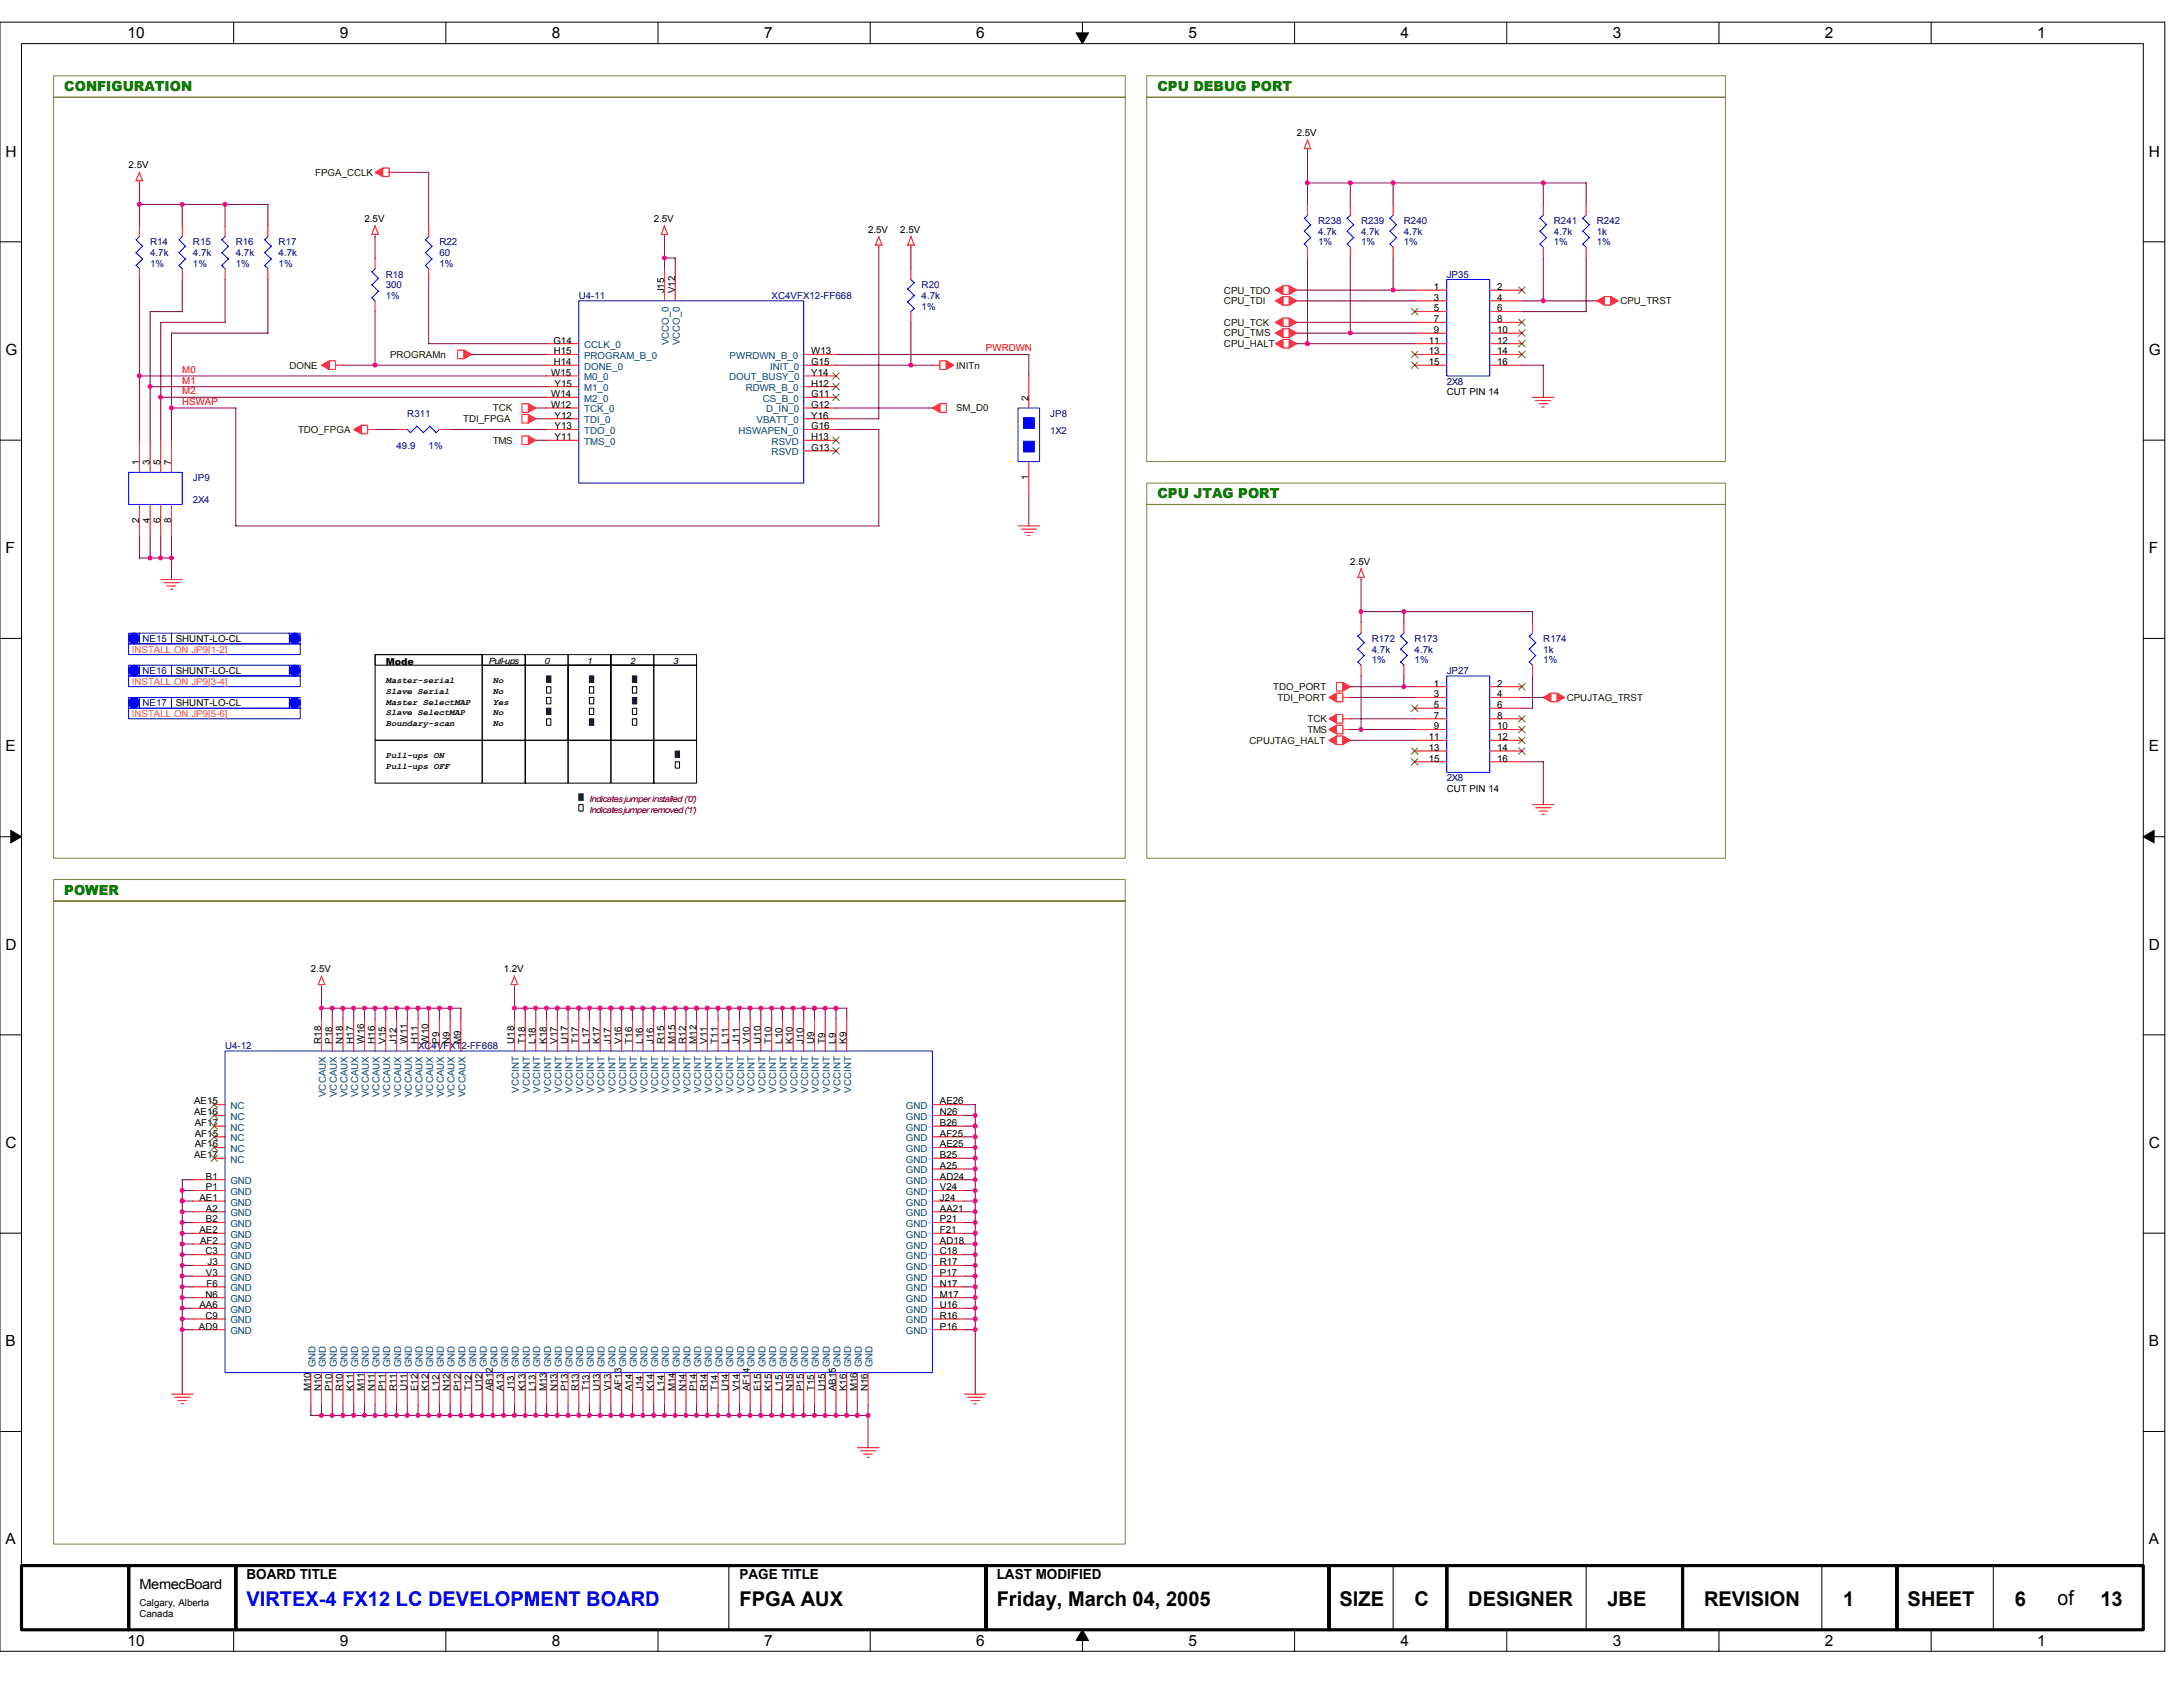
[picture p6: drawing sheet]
<svg xmlns="http://www.w3.org/2000/svg" width="279mm" height="216mm" viewBox="0 0 279 216" stroke-linecap="round" stroke-linejoin="round" font-family="sans-serif">
<defs><g id="words">
<text font-size="2.6" fill="#00f" x="31.6" y="205.5">VIRTEX-4 FX12 LC DEVELOPMENT BOARD</text>
<g font-size="2.6">
<text x="94.7" y="205.5">FPGA AUX</text>
<text x="127.6" y="205.5">Friday, March 04, 2005</text>
<text x="171.4" y="205.5">SIZE</text>
<text x="181.1" y="205.5">C</text>
<text x="187.9" y="205.5">DESIGNER</text>
<text x="205.7" y="205.5">JBE</text>
<text x="218.1" y="205.5">REVISION</text>
<text x="235.9" y="205.5">1</text>
<text x="244.2" y="205.5">SHEET</text>
<text x="257.9" y="205.5">6</text>
<text x="263.4" y="205.4">of</text>
<text x="268.8" y="205.5">13</text>
</g>
<g font-size="2">
<text x="16.3" y="4.9">10</text>
<text x="43.5" y="4.9">9</text>
<text x="70.6" y="4.9">8</text>
<text x="97.8" y="4.9">7</text>
<text x="124.9" y="4.9">6</text>
<text x="152.1" y="4.9">5</text>
<text x="179.3" y="4.9">4</text>
<text x="206.4" y="4.9">3</text>
<text x="233.6" y="4.9">2</text>
<text x="260.7" y="4.9">1</text>
<text x=".7" y="20">H</text>
<text x="275" y="20">H</text>
<text x=".7" y="45.4">G</text>
<text x="275" y="45.4">G</text>
<text x=".7" y="70.8">F</text>
<text x="275" y="70.8">F</text>
<text x=".7" y="96.2">E</text>
<text x="275" y="96.2">E</text>
<text x=".7" y="121.5">D</text>
<text x="275" y="121.5">D</text>
<text x=".7" y="146.9">C</text>
<text x="275" y="146.9">C</text>
<text x=".7" y="172.3">B</text>
<text x="275" y="172.3">B</text>
<text x=".7" y="197.7">A</text>
<text x="275" y="197.7">A</text>
<text x="16.3" y="210.6">10</text>
<text x="43.5" y="210.6">9</text>
<text x="70.6" y="210.6">8</text>
<text x="97.8" y="210.6">7</text>
<text x="124.9" y="210.6">6</text>
<text x="152.1" y="210.6">5</text>
<text x="179.3" y="210.6">4</text>
<text x="206.4" y="210.6">3</text>
<text x="233.6" y="210.6">2</text>
<text x="260.7" y="210.6">1</text>
</g>
<g font-size="1.8" fill="#008000">
<text x="8.2" y="11.6">CONFIGURATION</text>
<text x="148.1" y="11.6">CPU DEBUG PORT</text>
<text x="148.1" y="63.8">CPU JTAG PORT</text>
<text x="8.2" y="114.5">POWER</text>
</g>
<g font-size="1.8">
<text x="17.8" y="203.3">MemecBoard</text>
<text x="31.6" y="202">BOARD TITLE</text>
<text x="94.7" y="202">PAGE TITLE</text>
<text x="127.6" y="202">LAST MODIFIED</text>
</g>
<g font-size="1.2">
<text x="166" y="17.4">2.5V</text>
<text x="16.5" y="21.5">2.5V</text>
<text x="46.7" y="28.4">2.5V</text>
<text x="83.7" y="28.4">2.5V</text>
<text x="111.1" y="29.8">2.5V</text>
<text x="115.2" y="29.8">2.5V</text>
<text x="85" y="37.5" transform="rotate(-90 85 37.5)">J15</text>
<text x="86.4" y="37.5" transform="rotate(-90 86.4 37.5)">V12</text>
<text x="183.5" y="37.1">1</text>
<text x="183.5" y="38.5">3</text>
<text x="183.5" y="39.9">5</text>
<text x="183.5" y="41.2">7</text>
<text x="191.6" y="37.1">2</text>
<text x="191.6" y="38.5">4</text>
<text x="191.6" y="39.9">6</text>
<text x="191.6" y="41.2">8</text>
<text x="70.8" y="44">G14</text>
<text x="70.9" y="45.3">H15</text>
<text x="70.9" y="46.7">H14</text>
<text x="103.8" y="46.7">G15</text>
<text x="103.8" y="45.3">W13</text>
<text x="182.9" y="44">11</text>
<text x="182.9" y="45.3">13</text>
<text x="182.9" y="46.7">15</text>
<text x="183.5" y="42.6">9</text>
<text x="191.6" y="42.6">10</text>
<text x="191.6" y="44">12</text>
<text x="191.6" y="45.3">14</text>
<text x="191.6" y="46.7">16</text>
<text x="70.5" y="50.8">W14</text>
<text x="70.5" y="48.1">W15</text>
<text x="70.5" y="52.2">W12</text>
<text x="71" y="49.5">Y15</text>
<text x="71" y="53.6">Y12</text>
<text x="103.8" y="52.2">G12</text>
<text x="103.8" y="50.8">G11</text>
<text x="103.8" y="49.5">H12</text>
<text x="103.8" y="53.6">Y16</text>
<text x="103.8" y="48.1">Y14</text>
<text x="131.7" y="51.3" transform="rotate(-90 131.7 51.3)">2</text>
<text x="185.2" y="50.6">CUT PIN 14</text>
<text x="17.8" y="59.5" transform="rotate(-90 17.8 59.5)">1</text>
<text x="19.2" y="59.5" transform="rotate(-90 19.2 59.5)">3</text>
<text x="20.6" y="59.5" transform="rotate(-90 20.6 59.5)">5</text>
<text x="21.9" y="59.5" transform="rotate(-90 21.9 59.5)">7</text>
<text x="71" y="56.3">Y11</text>
<text x="71" y="54.9">Y13</text>
<text x="103.8" y="54.9">G16</text>
<text x="103.8" y="57.7">G13</text>
<text x="103.8" y="56.3">H13</text>
<text x="131.7" y="61.5" transform="rotate(-90 131.7 61.5)">1</text>
<text x="17.8" y="67" transform="rotate(-90 17.8 67)">2</text>
<text x="19.2" y="67" transform="rotate(-90 19.2 67)">4</text>
<text x="20.6" y="67" transform="rotate(-90 20.6 67)">6</text>
<text x="21.9" y="67" transform="rotate(-90 21.9 67)">8</text>
<text x="172.8" y="72.3">2.5V</text>
<text x="22.5" y="82.1">SHUNT-LO-CL</text>
<text x="22.5" y="86.3">SHUNT-LO-CL</text>
<text x="49.4" y="85.1">Mode</text>
<text x="183.5" y="87.9">1</text>
<text x="183.5" y="89.2">3</text>
<text x="191.6" y="87.9">2</text>
<text x="191.6" y="89.2">4</text>
<text x="22.5" y="90.4">SHUNT-LO-CL</text>
<text x="182.9" y="94.7">11</text>
<text x="183.5" y="90.6">5</text>
<text x="183.5" y="92">7</text>
<text x="183.5" y="93.3">9</text>
<text x="191.6" y="90.6">6</text>
<text x="191.6" y="92">8</text>
<text x="191.6" y="93.3">10</text>
<text x="191.6" y="94.7">12</text>
<text x="182.9" y="96.1">13</text>
<text x="182.9" y="97.5">15</text>
<text x="185.2" y="101.3">CUT PIN 14</text>
<text x="191.6" y="96.1">14</text>
<text x="191.6" y="97.5">16</text>
<text x="39.8" y="124.4">2.5V</text>
<text x="64.5" y="124.4">1.2V</text>
<text x="41.1" y="133.6" transform="rotate(-90 41.1 133.6)">R18</text>
<text x="42.5" y="133.6" transform="rotate(-90 42.5 133.6)">P18</text>
<text x="43.9" y="133.6" transform="rotate(-90 43.9 133.6)">N18</text>
<text x="45.3" y="133.6" transform="rotate(-90 45.3 133.6)">H17</text>
<text x="46.6" y="133.6" transform="rotate(-90 46.6 133.6)">W16</text>
<text x="48" y="133.6" transform="rotate(-90 48 133.6)">H16</text>
<text x="49.4" y="133.6" transform="rotate(-90 49.4 133.6)">V15</text>
<text x="50.7" y="133.6" transform="rotate(-90 50.7 133.6)">J12</text>
<text x="52.1" y="133.6" transform="rotate(-90 52.1 133.6)">W11</text>
<text x="53.5" y="133.6" transform="rotate(-90 53.5 133.6)">H11</text>
<text x="54.8" y="133.6" transform="rotate(-90 54.8 133.6)">W10</text>
<text x="56.2" y="133.6" transform="rotate(-90 56.2 133.6)">P9</text>
<text x="57.6" y="133.6" transform="rotate(-90 57.6 133.6)">N9</text>
<text x="59" y="133.6" transform="rotate(-90 59 133.6)">M9</text>
<text x="65.8" y="133.6" transform="rotate(-90 65.8 133.6)">U18</text>
<text x="67.2" y="133.6" transform="rotate(-90 67.2 133.6)">T18</text>
<text x="68.6" y="133.6" transform="rotate(-90 68.6 133.6)">L18</text>
<text x="69.9" y="133.6" transform="rotate(-90 69.9 133.6)">K18</text>
<text x="71.3" y="133.6" transform="rotate(-90 71.3 133.6)">V17</text>
<text x="72.7" y="133.6" transform="rotate(-90 72.7 133.6)">U17</text>
<text x="74.1" y="133.6" transform="rotate(-90 74.1 133.6)">T17</text>
<text x="75.4" y="133.6" transform="rotate(-90 75.4 133.6)">L17</text>
<text x="76.8" y="133.6" transform="rotate(-90 76.8 133.6)">K17</text>
<text x="78.2" y="133.6" transform="rotate(-90 78.2 133.6)">J17</text>
<text x="79.5" y="133.6" transform="rotate(-90 79.5 133.6)">V16</text>
<text x="80.9" y="133.6" transform="rotate(-90 80.9 133.6)">T16</text>
<text x="82.3" y="133.6" transform="rotate(-90 82.3 133.6)">L16</text>
<text x="83.7" y="133.6" transform="rotate(-90 83.7 133.6)">J16</text>
<text x="85" y="133.6" transform="rotate(-90 85 133.6)">R15</text>
<text x="86.4" y="133.6" transform="rotate(-90 86.4 133.6)">M15</text>
<text x="87.8" y="133.6" transform="rotate(-90 87.8 133.6)">R12</text>
<text x="89.1" y="133.6" transform="rotate(-90 89.1 133.6)">M12</text>
<text x="90.5" y="133.6" transform="rotate(-90 90.5 133.6)">V11</text>
<text x="91.9" y="133.6" transform="rotate(-90 91.9 133.6)">T11</text>
<text x="93.3" y="133.6" transform="rotate(-90 93.3 133.6)">L11</text>
<text x="94.6" y="133.6" transform="rotate(-90 94.6 133.6)">J11</text>
<text x="96" y="133.6" transform="rotate(-90 96 133.6)">V10</text>
<text x="97.4" y="133.6" transform="rotate(-90 97.4 133.6)">U10</text>
<text x="98.7" y="133.6" transform="rotate(-90 98.7 133.6)">T10</text>
<text x="100.1" y="133.6" transform="rotate(-90 100.1 133.6)">L10</text>
<text x="101.5" y="133.6" transform="rotate(-90 101.5 133.6)">K10</text>
<text x="102.8" y="133.6" transform="rotate(-90 102.8 133.6)">J10</text>
<text x="104.2" y="133.6" transform="rotate(-90 104.2 133.6)">U9</text>
<text x="105.6" y="133.6" transform="rotate(-90 105.6 133.6)">T9</text>
<text x="107" y="133.6" transform="rotate(-90 107 133.6)">L9</text>
<text x="108.4" y="133.6" transform="rotate(-90 108.4 133.6)">K9</text>
<text x="24.8" y="141.4">AE15</text>
<text x="24.8" y="142.7">AE16</text>
<text x="120.3" y="142.7">N26</text>
<text x="120.3" y="141.4">AE26</text>
<text x="24.8" y="148.2">AE17</text>
<text x="24.9" y="144.1">AF17</text>
<text x="24.9" y="145.5">AF15</text>
<text x="24.9" y="146.8">AF16</text>
<text x="120.3" y="149.6">A25</text>
<text x="120.3" y="148.2">B25</text>
<text x="120.3" y="146.8">AE25</text>
<text x="120.3" y="145.5">AF25</text>
<text x="120.3" y="144.1">B26</text>
<text x="25.5" y="153.7">AE1</text>
<text x="26.4" y="151">B1</text>
<text x="26.4" y="152.3">P1</text>
<text x="26.4" y="155.1">A2</text>
<text x="120.3" y="155.1">AA21</text>
<text x="120.3" y="153.7">J24</text>
<text x="120.3" y="152.3">V24</text>
<text x="120.3" y="151">AD24</text>
<text x="25.5" y="157.8">AE2</text>
<text x="25.6" y="159.2">AF2</text>
<text x="26.3" y="160.5">C3</text>
<text x="26.4" y="156.4">B2</text>
<text x="26.6" y="161.9">J3</text>
<text x="120.3" y="161.9">R17</text>
<text x="120.3" y="160.5">C18</text>
<text x="120.3" y="159.2">AD18</text>
<text x="120.3" y="157.8">F21</text>
<text x="120.3" y="156.4">P21</text>
<text x="25.5" y="167.4">AA6</text>
<text x="26.3" y="166.1">N6</text>
<text x="26.4" y="163.3">V3</text>
<text x="26.4" y="164.7">F6</text>
<text x="120.3" y="167.4">U16</text>
<text x="120.3" y="166.1">M17</text>
<text x="120.3" y="164.7">N17</text>
<text x="120.3" y="163.3">P17</text>
<text x="25.5" y="170.2">AD9</text>
<text x="26.3" y="168.8">C9</text>
<text x="120.3" y="170.2">P16</text>
<text x="120.3" y="168.8">R16</text>
<text x="39.8" y="178.1" transform="rotate(-90 39.8 178.1)">M10</text>
<text x="41.1" y="178.1" transform="rotate(-90 41.1 178.1)">N10</text>
<text x="42.5" y="178.1" transform="rotate(-90 42.5 178.1)">P10</text>
<text x="43.9" y="178.1" transform="rotate(-90 43.9 178.1)">R10</text>
<text x="45.3" y="178.1" transform="rotate(-90 45.3 178.1)">K11</text>
<text x="46.6" y="178.1" transform="rotate(-90 46.6 178.1)">M11</text>
<text x="48" y="178.1" transform="rotate(-90 48 178.1)">N11</text>
<text x="49.4" y="178.1" transform="rotate(-90 49.4 178.1)">P11</text>
<text x="50.7" y="178.1" transform="rotate(-90 50.7 178.1)">R11</text>
<text x="52.1" y="178.1" transform="rotate(-90 52.1 178.1)">U11</text>
<text x="53.5" y="178.1" transform="rotate(-90 53.5 178.1)">E12</text>
<text x="54.8" y="178.1" transform="rotate(-90 54.8 178.1)">K12</text>
<text x="56.2" y="178.1" transform="rotate(-90 56.2 178.1)">L12</text>
<text x="57.6" y="178.1" transform="rotate(-90 57.6 178.1)">N12</text>
<text x="59" y="178.1" transform="rotate(-90 59 178.1)">P12</text>
<text x="60.3" y="178.1" transform="rotate(-90 60.3 178.1)">T12</text>
<text x="61.7" y="178.1" transform="rotate(-90 61.7 178.1)">U12</text>
<text x="63.1" y="178.1" transform="rotate(-90 63.1 178.1)">AB12</text>
<text x="64.5" y="178.1" transform="rotate(-90 64.5 178.1)">A13</text>
<text x="65.8" y="178.1" transform="rotate(-90 65.8 178.1)">J13</text>
<text x="67.2" y="178.1" transform="rotate(-90 67.2 178.1)">K13</text>
<text x="68.6" y="178.1" transform="rotate(-90 68.6 178.1)">L13</text>
<text x="69.9" y="178.1" transform="rotate(-90 69.9 178.1)">M13</text>
<text x="71.3" y="178.1" transform="rotate(-90 71.3 178.1)">N13</text>
<text x="72.7" y="178.1" transform="rotate(-90 72.7 178.1)">P13</text>
<text x="74.1" y="178.1" transform="rotate(-90 74.1 178.1)">R13</text>
<text x="75.4" y="178.1" transform="rotate(-90 75.4 178.1)">T13</text>
<text x="76.8" y="178.1" transform="rotate(-90 76.8 178.1)">U13</text>
<text x="78.2" y="178.1" transform="rotate(-90 78.2 178.1)">V13</text>
<text x="79.5" y="178.1" transform="rotate(-90 79.5 178.1)">AF13</text>
<text x="80.9" y="178.1" transform="rotate(-90 80.9 178.1)">A14</text>
<text x="82.3" y="178.1" transform="rotate(-90 82.3 178.1)">J14</text>
<text x="83.7" y="178.1" transform="rotate(-90 83.7 178.1)">K14</text>
<text x="85" y="178.1" transform="rotate(-90 85 178.1)">L14</text>
<text x="86.4" y="178.1" transform="rotate(-90 86.4 178.1)">M14</text>
<text x="87.8" y="178.1" transform="rotate(-90 87.8 178.1)">N14</text>
<text x="89.1" y="178.1" transform="rotate(-90 89.1 178.1)">P14</text>
<text x="90.5" y="178.1" transform="rotate(-90 90.5 178.1)">R14</text>
<text x="91.9" y="178.1" transform="rotate(-90 91.9 178.1)">T14</text>
<text x="93.3" y="178.1" transform="rotate(-90 93.3 178.1)">U14</text>
<text x="94.6" y="178.1" transform="rotate(-90 94.6 178.1)">V14</text>
<text x="96" y="178.1" transform="rotate(-90 96 178.1)">AF14</text>
<text x="97.4" y="178.1" transform="rotate(-90 97.4 178.1)">E15</text>
<text x="98.7" y="178.1" transform="rotate(-90 98.7 178.1)">K15</text>
<text x="100.1" y="178.1" transform="rotate(-90 100.1 178.1)">L15</text>
<text x="101.5" y="178.1" transform="rotate(-90 101.5 178.1)">N15</text>
<text x="102.8" y="178.1" transform="rotate(-90 102.8 178.1)">P15</text>
<text x="104.2" y="178.1" transform="rotate(-90 104.2 178.1)">T15</text>
<text x="105.6" y="178.1" transform="rotate(-90 105.6 178.1)">U15</text>
<text x="107" y="178.1" transform="rotate(-90 107 178.1)">AB15</text>
<text x="108.4" y="178.1" transform="rotate(-90 108.4 178.1)">K16</text>
<text x="109.7" y="178.1" transform="rotate(-90 109.7 178.1)">M16</text>
<text x="111.1" y="178.1" transform="rotate(-90 111.1 178.1)">N16</text>
<text x="17.8" y="205.6">Calgary, Alberta</text>
<text x="17.8" y="207">Canada</text>
</g>
<g font-size="1.2" fill="#004000">
<text x="40.3" y="22.5">FPGA_CCLK</text>
<text x="156.7" y="37.6">CPU_TDO</text>
<text x="156.7" y="38.9">CPU_TDI</text>
<text x="156.7" y="41.7">CPU_TCK</text>
<text x="207.4" y="38.9">CPU_TRST</text>
<text x="37" y="47.2">DONE</text>
<text x="49.9" y="45.8">PROGRAMn</text>
<text x="122.4" y="47.2">INITn</text>
<text x="156.7" y="43.1">CPU_TMS</text>
<text x="156.7" y="44.4">CPU_HALT</text>
<text x="63.1" y="52.7">TCK</text>
<text x="122.4" y="52.7">SM_D0</text>
<text x="38.1" y="55.4">TDO_FPGA</text>
<text x="59.3" y="54">TDI_FPGA</text>
<text x="63.1" y="56.8">TMS</text>
<text x="163" y="88.3">TDO_PORT</text>
<text x="163.5" y="89.7">TDI_PORT</text>
<text x="200.5" y="89.7">CPUJTAG_TRST</text>
<text x="159.9" y="95.2">CPUJTAG_HALT</text>
<text x="167.3" y="92.4">TCK</text>
<text x="167.3" y="93.8">TMS</text>
</g>
<g font-size="1.2" fill="#000080">
<text x="168.7" y="28.7">R238</text>
<text x="174.2" y="28.7">R239</text>
<text x="179.7" y="28.7">R240</text>
<text x="198.9" y="28.7">R241</text>
<text x="204.4" y="28.7">R242</text>
<text x="19.2" y="31.4">R14</text>
<text x="19.2" y="32.8">4.7k</text>
<text x="19.2" y="34.1">1%</text>
<text x="24.7" y="31.4">R15</text>
<text x="24.7" y="32.8">4.7k</text>
<text x="24.7" y="34.1">1%</text>
<text x="30.2" y="31.4">R16</text>
<text x="30.2" y="32.8">4.7k</text>
<text x="30.2" y="34.1">1%</text>
<text x="35.7" y="31.4">R17</text>
<text x="35.7" y="32.8">4.7k</text>
<text x="35.7" y="34.1">1%</text>
<text x="49.4" y="35.5">R18</text>
<text x="56.2" y="31.4">R22</text>
<text x="56.2" y="32.8">60</text>
<text x="56.2" y="34.1">1%</text>
<text x="168.7" y="30">4.7k</text>
<text x="168.7" y="31.4">1%</text>
<text x="174.2" y="30">4.7k</text>
<text x="174.2" y="31.4">1%</text>
<text x="179.7" y="30">4.7k</text>
<text x="179.7" y="31.4">1%</text>
<text x="185.2" y="35.5">JP35</text>
<text x="198.9" y="30">4.7k</text>
<text x="198.9" y="31.4">1%</text>
<text x="204.4" y="30">1k</text>
<text x="204.4" y="31.4">1%</text>
<text x="49.4" y="36.9">300</text>
<text x="49.4" y="38.2">1%</text>
<text x="74.1" y="38.2">U4-11</text>
<text x="98.8" y="38.2">XC4VFX12-FF668</text>
<text x="118" y="36.9">R20</text>
<text x="118" y="38.2">4.7k</text>
<text x="118" y="39.6">1%</text>
<text x="52.1" y="53.3">R311</text>
<text x="134.4" y="53.3">JP8</text>
<text x="185.2" y="49.2">2X8</text>
<text x="50.8" y="57.5">49.9</text>
<text x="54.9" y="57.5">1%</text>
<text x="134.4" y="55.5">1X2</text>
<text x="24.7" y="61.6">JP9</text>
<text x="24.7" y="64.3">2X4</text>
<text x="18.2" y="82.1">NE15</text>
<text x="175.6" y="82.1">R172</text>
<text x="175.6" y="83.5">4.7k</text>
<text x="181.1" y="82.1">R173</text>
<text x="181.1" y="83.5">4.7k</text>
<text x="197.5" y="82.1">R174</text>
<text x="197.5" y="83.5">1k</text>
<text x="18.2" y="86.3">NE16</text>
<text x="175.6" y="84.9">1%</text>
<text x="181.1" y="84.9">1%</text>
<text x="185.2" y="86.3">JP27</text>
<text x="197.5" y="84.9">1%</text>
<text x="18.2" y="90.4">NE17</text>
<text x="185.2" y="100">2X8</text>
<text x="28.8" y="134.3">U4-12</text>
<text x="53.5" y="134.3">XC4VFX12-FF668</text>
</g>
<g font-size="1.2" fill="#f00">
<text x="23.3" y="47.7">M0</text>
<text x="126.2" y="45">PWRDWN</text>
<text x="23.3" y="51.8">HSWAP</text>
<text x="23.3" y="50.5">M2</text>
<text x="23.3" y="49.1">M1</text>
</g>
<g font-size="1.2" fill="#004080">
<text x="74.8" y="44.6">CCLK_0</text>
<text x="74.8" y="45.9">PROGRAM_B_0</text>
<text x="74.8" y="47.3">DONE_0</text>
<text x="85.6" y="44.2" transform="rotate(-90 85.6 44.2)">VCCO_0</text>
<text x="87" y="44.2" transform="rotate(-90 87 44.2)">VCCO_0</text>
<text x="93.4" y="45.9">PWRDWN_B_0</text>
<text x="98.6" y="47.3">INIT_0</text>
<text x="74.8" y="51.4">M2_0</text>
<text x="74.8" y="48.7">M0_0</text>
<text x="74.8" y="52.8">TCK_0</text>
<text x="74.8" y="50.1">M1_0</text>
<text x="93.3" y="48.7">DOUT_BUSY_0</text>
<text x="95.4" y="50.1">RDWR_B_0</text>
<text x="97.6" y="51.4">CS_B_0</text>
<text x="98.1" y="52.8">D_IN_0</text>
<text x="74.8" y="56.9">TMS_0</text>
<text x="74.8" y="55.5">TDO_0</text>
<text x="74.8" y="54.2">TDI_0</text>
<text x="94.5" y="55.5">HSWAPEN_0</text>
<text x="96.8" y="54.2">VBATT_0</text>
<text x="98.8" y="58.3">RSVD</text>
<text x="98.8" y="56.9">RSVD</text>
<text x="29.5" y="141.9">NC</text>
<text x="29.5" y="143.3">NC</text>
<text x="41.7" y="140.4" transform="rotate(-90 41.7 140.4)">VCCAUX</text>
<text x="43.1" y="140.4" transform="rotate(-90 43.1 140.4)">VCCAUX</text>
<text x="44.5" y="140.4" transform="rotate(-90 44.5 140.4)">VCCAUX</text>
<text x="45.8" y="140.4" transform="rotate(-90 45.8 140.4)">VCCAUX</text>
<text x="47.2" y="140.4" transform="rotate(-90 47.2 140.4)">VCCAUX</text>
<text x="48.6" y="140.4" transform="rotate(-90 48.6 140.4)">VCCAUX</text>
<text x="50" y="140.4" transform="rotate(-90 50 140.4)">VCCAUX</text>
<text x="51.3" y="140.4" transform="rotate(-90 51.3 140.4)">VCCAUX</text>
<text x="52.7" y="140.4" transform="rotate(-90 52.7 140.4)">VCCAUX</text>
<text x="54.1" y="140.4" transform="rotate(-90 54.1 140.4)">VCCAUX</text>
<text x="55.4" y="140.4" transform="rotate(-90 55.4 140.4)">VCCAUX</text>
<text x="56.8" y="140.4" transform="rotate(-90 56.8 140.4)">VCCAUX</text>
<text x="58.2" y="140.4" transform="rotate(-90 58.2 140.4)">VCCAUX</text>
<text x="59.6" y="140.4" transform="rotate(-90 59.6 140.4)">VCCAUX</text>
<text x="66.4" y="139.8" transform="rotate(-90 66.4 139.8)">VCCINT</text>
<text x="67.8" y="139.8" transform="rotate(-90 67.8 139.8)">VCCINT</text>
<text x="69.2" y="139.8" transform="rotate(-90 69.2 139.8)">VCCINT</text>
<text x="70.5" y="139.8" transform="rotate(-90 70.5 139.8)">VCCINT</text>
<text x="71.9" y="139.8" transform="rotate(-90 71.9 139.8)">VCCINT</text>
<text x="73.3" y="139.8" transform="rotate(-90 73.3 139.8)">VCCINT</text>
<text x="74.7" y="139.8" transform="rotate(-90 74.7 139.8)">VCCINT</text>
<text x="76" y="139.8" transform="rotate(-90 76 139.8)">VCCINT</text>
<text x="77.4" y="139.8" transform="rotate(-90 77.4 139.8)">VCCINT</text>
<text x="78.8" y="139.8" transform="rotate(-90 78.8 139.8)">VCCINT</text>
<text x="80.1" y="139.8" transform="rotate(-90 80.1 139.8)">VCCINT</text>
<text x="81.5" y="139.8" transform="rotate(-90 81.5 139.8)">VCCINT</text>
<text x="82.9" y="139.8" transform="rotate(-90 82.9 139.8)">VCCINT</text>
<text x="84.2" y="139.8" transform="rotate(-90 84.2 139.8)">VCCINT</text>
<text x="85.6" y="139.8" transform="rotate(-90 85.6 139.8)">VCCINT</text>
<text x="87" y="139.8" transform="rotate(-90 87 139.8)">VCCINT</text>
<text x="88.4" y="139.8" transform="rotate(-90 88.4 139.8)">VCCINT</text>
<text x="89.7" y="139.8" transform="rotate(-90 89.7 139.8)">VCCINT</text>
<text x="91.1" y="139.8" transform="rotate(-90 91.1 139.8)">VCCINT</text>
<text x="92.5" y="139.8" transform="rotate(-90 92.5 139.8)">VCCINT</text>
<text x="93.9" y="139.8" transform="rotate(-90 93.9 139.8)">VCCINT</text>
<text x="95.2" y="139.8" transform="rotate(-90 95.2 139.8)">VCCINT</text>
<text x="96.6" y="139.8" transform="rotate(-90 96.6 139.8)">VCCINT</text>
<text x="98" y="139.8" transform="rotate(-90 98 139.8)">VCCINT</text>
<text x="99.3" y="139.8" transform="rotate(-90 99.3 139.8)">VCCINT</text>
<text x="100.7" y="139.8" transform="rotate(-90 100.7 139.8)">VCCINT</text>
<text x="102.1" y="139.8" transform="rotate(-90 102.1 139.8)">VCCINT</text>
<text x="103.4" y="139.8" transform="rotate(-90 103.4 139.8)">VCCINT</text>
<text x="104.8" y="139.8" transform="rotate(-90 104.8 139.8)">VCCINT</text>
<text x="106.2" y="139.8" transform="rotate(-90 106.2 139.8)">VCCINT</text>
<text x="107.6" y="139.8" transform="rotate(-90 107.6 139.8)">VCCINT</text>
<text x="108.9" y="139.8" transform="rotate(-90 108.9 139.8)">VCCINT</text>
<text x="115.9" y="143.3">GND</text>
<text x="115.9" y="141.9">GND</text>
<text x="29.5" y="144.7">NC</text>
<text x="29.5" y="146.1">NC</text>
<text x="29.5" y="147.4">NC</text>
<text x="29.5" y="148.8">NC</text>
<text x="115.9" y="148.8">GND</text>
<text x="115.9" y="147.4">GND</text>
<text x="115.9" y="146.1">GND</text>
<text x="115.9" y="144.7">GND</text>
<text x="29.5" y="151.6">GND</text>
<text x="29.5" y="152.9">GND</text>
<text x="29.5" y="154.3">GND</text>
<text x="29.5" y="155.7">GND</text>
<text x="115.9" y="155.7">GND</text>
<text x="115.9" y="154.3">GND</text>
<text x="115.9" y="152.9">GND</text>
<text x="115.9" y="151.6">GND</text>
<text x="115.9" y="150.2">GND</text>
<text x="29.5" y="157">GND</text>
<text x="29.5" y="158.4">GND</text>
<text x="29.5" y="159.8">GND</text>
<text x="29.5" y="161.1">GND</text>
<text x="115.9" y="161.1">GND</text>
<text x="115.9" y="159.8">GND</text>
<text x="115.9" y="158.4">GND</text>
<text x="115.9" y="157">GND</text>
<text x="29.5" y="162.5">GND</text>
<text x="29.5" y="163.9">GND</text>
<text x="29.5" y="165.3">GND</text>
<text x="29.5" y="166.6">GND</text>
<text x="29.5" y="168">GND</text>
<text x="115.9" y="168">GND</text>
<text x="115.9" y="166.6">GND</text>
<text x="115.9" y="165.3">GND</text>
<text x="115.9" y="163.9">GND</text>
<text x="115.9" y="162.5">GND</text>
<text x="29.5" y="169.4">GND</text>
<text x="29.5" y="170.8">GND</text>
<text x="115.9" y="170.8">GND</text>
<text x="115.9" y="169.4">GND</text>
<text x="40.4" y="175" transform="rotate(-90 40.4 175)">GND</text>
<text x="41.7" y="175" transform="rotate(-90 41.7 175)">GND</text>
<text x="43.1" y="175" transform="rotate(-90 43.1 175)">GND</text>
<text x="44.5" y="175" transform="rotate(-90 44.5 175)">GND</text>
<text x="45.8" y="175" transform="rotate(-90 45.8 175)">GND</text>
<text x="47.2" y="175" transform="rotate(-90 47.2 175)">GND</text>
<text x="48.6" y="175" transform="rotate(-90 48.6 175)">GND</text>
<text x="50" y="175" transform="rotate(-90 50 175)">GND</text>
<text x="51.3" y="175" transform="rotate(-90 51.3 175)">GND</text>
<text x="52.7" y="175" transform="rotate(-90 52.7 175)">GND</text>
<text x="54.1" y="175" transform="rotate(-90 54.1 175)">GND</text>
<text x="55.4" y="175" transform="rotate(-90 55.4 175)">GND</text>
<text x="56.8" y="175" transform="rotate(-90 56.8 175)">GND</text>
<text x="58.2" y="175" transform="rotate(-90 58.2 175)">GND</text>
<text x="59.6" y="175" transform="rotate(-90 59.6 175)">GND</text>
<text x="60.9" y="175" transform="rotate(-90 60.9 175)">GND</text>
<text x="62.3" y="175" transform="rotate(-90 62.3 175)">GND</text>
<text x="63.7" y="175" transform="rotate(-90 63.7 175)">GND</text>
<text x="65" y="175" transform="rotate(-90 65 175)">GND</text>
<text x="66.4" y="175" transform="rotate(-90 66.4 175)">GND</text>
<text x="67.8" y="175" transform="rotate(-90 67.8 175)">GND</text>
<text x="69.2" y="175" transform="rotate(-90 69.2 175)">GND</text>
<text x="70.5" y="175" transform="rotate(-90 70.5 175)">GND</text>
<text x="71.9" y="175" transform="rotate(-90 71.9 175)">GND</text>
<text x="73.3" y="175" transform="rotate(-90 73.3 175)">GND</text>
<text x="74.7" y="175" transform="rotate(-90 74.7 175)">GND</text>
<text x="76" y="175" transform="rotate(-90 76 175)">GND</text>
<text x="77.4" y="175" transform="rotate(-90 77.4 175)">GND</text>
<text x="78.8" y="175" transform="rotate(-90 78.8 175)">GND</text>
<text x="80.1" y="175" transform="rotate(-90 80.1 175)">GND</text>
<text x="81.5" y="175" transform="rotate(-90 81.5 175)">GND</text>
<text x="82.9" y="175" transform="rotate(-90 82.9 175)">GND</text>
<text x="84.2" y="175" transform="rotate(-90 84.2 175)">GND</text>
<text x="85.6" y="175" transform="rotate(-90 85.6 175)">GND</text>
<text x="87" y="175" transform="rotate(-90 87 175)">GND</text>
<text x="88.4" y="175" transform="rotate(-90 88.4 175)">GND</text>
<text x="89.7" y="175" transform="rotate(-90 89.7 175)">GND</text>
<text x="91.1" y="175" transform="rotate(-90 91.1 175)">GND</text>
<text x="92.5" y="175" transform="rotate(-90 92.5 175)">GND</text>
<text x="93.9" y="175" transform="rotate(-90 93.9 175)">GND</text>
<text x="95.2" y="175" transform="rotate(-90 95.2 175)">GND</text>
<text x="96.6" y="175" transform="rotate(-90 96.6 175)">GND</text>
<text x="98" y="175" transform="rotate(-90 98 175)">GND</text>
<text x="99.3" y="175" transform="rotate(-90 99.3 175)">GND</text>
<text x="100.7" y="175" transform="rotate(-90 100.7 175)">GND</text>
<text x="102.1" y="175" transform="rotate(-90 102.1 175)">GND</text>
<text x="103.4" y="175" transform="rotate(-90 103.4 175)">GND</text>
<text x="104.8" y="175" transform="rotate(-90 104.8 175)">GND</text>
<text x="106.2" y="175" transform="rotate(-90 106.2 175)">GND</text>
<text x="107.6" y="175" transform="rotate(-90 107.6 175)">GND</text>
<text x="108.9" y="175" transform="rotate(-90 108.9 175)">GND</text>
<text x="110.3" y="175" transform="rotate(-90 110.3 175)">GND</text>
<text x="111.7" y="175" transform="rotate(-90 111.7 175)">GND</text>
</g>
<g font-size="1.2" fill="#ff8000">
<text x="16.9" y="83.5">INSTALL ON JP9[1-2]</text>
<text x="16.9" y="87.6">INSTALL ON JP9[3-4]</text>
<text x="16.9" y="91.8">INSTALL ON JP9[5-6]</text>
</g>
<g font-size="1.1">
<text x="49.4" y="87.4">Master-serial</text>
<text x="49.4" y="88.8">Slave Serial</text>
<text x="62.5" y="84.9">Pull-ups</text>
<text x="63.1" y="87.4">No</text>
<text x="63.1" y="88.8">No</text>
<text x="69.7" y="84.9">0</text>
<text x="75.2" y="84.9">1</text>
<text x="80.7" y="84.9">2</text>
<text x="86.1" y="84.9">3</text>
<text x="49.4" y="90.2">Master SelectMAP</text>
<text x="49.4" y="91.6">Slave SelectMAP</text>
<text x="49.4" y="92.9">Boundary-scan</text>
<text x="63.1" y="90.2">Yes</text>
<text x="63.1" y="91.6">No</text>
<text x="63.1" y="92.9">No</text>
<text x="49.4" y="98.4">Pull-ups OFF</text>
<text x="49.4" y="97">Pull-ups ON</text>
</g>
<g font-size="1.1" fill="#800000">
<text x="75.4" y="102.6">Indicates jumper installed ('0')</text>
<text x="75.4" y="104.1">Indicates jumper removed ('1')</text>
</g>
</g></defs>
<path d="M0 2.8h277.1v208.5h-277.1zM2.8 5.6h271.5v203h-271.5z" fill="none" stroke="#000" stroke-width=".13"/>
<g fill="#fff">
<path d="M16.3 3.1h2.2v2.2h-2.2z"/>
<path d="M16.3 208.9h2.2v2.2h-2.2z"/>
</g>
<path d="M29.9 2.8v2.8M29.9 208.6v2.7" fill="none" stroke="#000" stroke-width=".13"/>
<g fill="#fff">
<path d="M43.5 3.1h1.1v2.2h-1.1z"/>
<path d="M43.5 208.9h1.1v2.2h-1.1z"/>
</g>
<path d="M57.1 2.8v2.8M57.1 208.6v2.7" fill="none" stroke="#000" stroke-width=".13"/>
<g fill="#fff">
<path d="M70.6 3.1h1.1v2.2h-1.1z"/>
<path d="M70.6 208.9h1.1v2.2h-1.1z"/>
</g>
<path d="M84.2 2.8v2.8M84.2 208.6v2.7" fill="none" stroke="#000" stroke-width=".13"/>
<g fill="#fff">
<path d="M97.8 3.1h1.1v2.2h-1.1z"/>
<path d="M97.8 208.9h1.1v2.2h-1.1z"/>
</g>
<path d="M111.4 2.8v2.8M111.4 208.6v2.7" fill="none" stroke="#000" stroke-width=".13"/>
<g fill="#fff">
<path d="M124.9 3.1h1.1v2.2h-1.1z"/>
<path d="M124.9 208.9h1.1v2.2h-1.1z"/>
</g>
<path d="M138.5 2.8v2.8M138.5 208.6v2.7" fill="none" stroke="#000" stroke-width=".13"/>
<path d="M137.7 4.2h1.6l-.8 1.4zM138.5 208.6l.8 1.4h-1.6z" fill="#000" stroke="#000" stroke-width=".13"/>
<g fill="#fff">
<path d="M152.1 3.1h1.1v2.2h-1.1z"/>
<path d="M152.1 208.9h1.1v2.2h-1.1z"/>
</g>
<path d="M165.7 2.8v2.8M165.7 208.6v2.7" fill="none" stroke="#000" stroke-width=".13"/>
<g fill="#fff">
<path d="M179.3 3.1h1.1v2.2h-1.1z"/>
<path d="M179.3 208.9h1.1v2.2h-1.1z"/>
</g>
<path d="M192.8 2.8v2.8M192.8 208.6v2.7" fill="none" stroke="#000" stroke-width=".13"/>
<g fill="#fff">
<path d="M206.4 3.1h1.1v2.2h-1.1z"/>
<path d="M206.4 208.9h1.1v2.2h-1.1z"/>
</g>
<path d="M220 2.8v2.8M220 208.6v2.7" fill="none" stroke="#000" stroke-width=".13"/>
<g fill="#fff">
<path d="M233.6 3.1h1.1v2.2h-1.1z"/>
<path d="M233.6 208.9h1.1v2.2h-1.1z"/>
</g>
<path d="M247.2 2.8v2.8M247.2 208.6v2.7" fill="none" stroke="#000" stroke-width=".13"/>
<g fill="#fff">
<path d="M260.7 3.1h1.1v2.2h-1.1z"/>
<path d="M260.7 208.9h1.1v2.2h-1.1z"/>
<path d="M.7 18.3h1.4v2.2h-1.4z"/>
<path d="M275 18.3h1.4v2.2h-1.4z"/>
<path d="M.7 43.6h1.5v2.2h-1.5z"/>
<path d="M275 43.6h1.5v2.2h-1.5z"/>
</g>
<path d="M0 30.9h2.8M274.3 30.9h2.8" fill="none" stroke="#000" stroke-width=".13"/>
<g fill="#fff">
<path d="M.7 69h1.2v2.2h-1.2z"/>
<path d="M275 69h1.2v2.2h-1.2z"/>
</g>
<path d="M0 56.3h2.8M274.3 56.3h2.8" fill="none" stroke="#000" stroke-width=".13"/>
<g fill="#fff">
<path d="M.7 94.4h1.3v2.2h-1.3z"/>
<path d="M275 94.4h1.3v2.2h-1.3z"/>
</g>
<path d="M0 81.7h2.8M274.3 81.7h2.8" fill="none" stroke="#000" stroke-width=".13"/>
<g fill="#fff">
<path d="M.7 119.8h1.4v2.2h-1.4z"/>
<path d="M275 119.8h1.4v2.2h-1.4z"/>
</g>
<path d="M0 107.1h2.8M274.3 107.1h2.8" fill="none" stroke="#000" stroke-width=".13"/>
<path d="M1.4 106.3l1.4 .8-1.4 .8zM274.3 107.1l1.4-.8v1.6z" fill="#000" stroke="#000" stroke-width=".13"/>
<g fill="#fff">
<path d="M.7 145.1h1.4v2.2h-1.4z"/>
<path d="M275 145.1h1.4v2.2h-1.4z"/>
</g>
<path d="M0 132.4h2.8M274.3 132.4h2.8" fill="none" stroke="#000" stroke-width=".13"/>
<g fill="#fff">
<path d="M.7 170.5h1.3v2.2h-1.3z"/>
<path d="M275 170.5h1.3v2.2h-1.3z"/>
</g>
<path d="M0 157.8h2.8M274.3 157.8h2.8" fill="none" stroke="#000" stroke-width=".13"/>
<g fill="#fff">
<path d="M.7 195.9h1.3v2.2h-1.3z"/>
<path d="M275 195.9h1.3v2.2h-1.3z"/>
</g>
<g fill="none" stroke="#000" stroke-width=".13">
<path d="M48 83.8h13.7v10.9h-13.7zM48 94.7h13.7v5.5h-13.7zM48 83.8h13.7v1.3h-13.7zM61.7 94.7h5.5v5.5h-5.5zM61.7 83.8h5.5v1.3h-5.5zM61.7 85.1h5.5v9.6h-5.5zM67.2 83.8h5.5v1.3h-5.5zM67.2 94.7h5.5v5.5h-5.5zM67.2 85.1h5.5v9.6h-5.5zM70 92h.5v.8h-.5zM70 89.3h.5v.8h-.5zM70 87.9h.5v.8h-.5z"/>
<path d="M72.7 83.8h5.5v1.3h-5.5zM72.7 85.1h5.5v9.6h-5.5zM72.7 94.7h5.5v5.5h-5.5zM75.4 87.9h.6v.8h-.6zM75.4 90.6h.6v.8h-.6zM75.4 89.3h.6v.8h-.6zM78.2 94.7h5.5v5.5h-5.5zM78.2 85.1h5.5v9.6h-5.5zM78.2 83.8h5.5v1.3h-5.5zM80.9 90.6h.6v.8h-.6zM80.9 87.9h.6v.8h-.6zM80.9 92h.6v.8h-.6z"/>
<path d="M83.7 85.1h5.5v9.6h-5.5zM83.7 83.8h5.5v1.3h-5.5zM83.7 94.7h5.5v5.5h-5.5zM86.4 97.5h.6v.8h-.6zM74.1 103h.5v.8h-.5zM0 183.2h2.8M274.3 183.2h2.8M93.3 200.4v8.2M178.3 200.4v8.2M203 200.4v8.2M233.2 200.4v8.2M255.1 200.4v8.2"/>
</g>
<path d="M6.9 12.4h137.1v97.4h-137.1zM6.9 9.7h137.1v2.7h-137.1zM146.8 9.7h74v2.7h-74zM146.8 12.4h74v46.7h-74zM146.8 61.8h74v2.8h-74zM146.8 64.6h74v45.2h-74zM6.9 115.3h137.1v82.3h-137.1zM6.9 112.6h137.1v2.7h-137.1z" fill="none" stroke="#808040" stroke-width=".13"/>
<g fill="#000040" stroke="#000040" stroke-width=".13">
<path d="M80.9 86.5h.6v.8h-.6z" fill-rule="evenodd"/>
<path d="M70 90.6h.5v.8h-.5z" fill-rule="evenodd"/>
<path d="M80.9 89.3h.6v.8h-.6z" fill-rule="evenodd"/>
<path d="M70 86.5h.5v.8h-.5z" fill-rule="evenodd"/>
<path d="M75.4 92h.6v.8h-.6z" fill-rule="evenodd"/>
<path d="M86.4 96.1h.6v.8h-.6z" fill-rule="evenodd"/>
<path d="M74.1 101.6h.5v.8h-.5z" fill-rule="evenodd"/>
<path d="M75.4 86.5h.6v.8h-.6z" fill-rule="evenodd"/>
</g>
<path d="M2.8 200.4h13.7v8.2h-13.7zM16.5 200.4h13.7v8.2h-13.7zM30.2 200.4h96v8.2h-96zM126.2 200.4h43.9v8.2h-43.9zM170.1 200.4h15.1v8.2h-15.1zM185.2 200.4h30.1v8.2h-30.1zM215.3 200.4h27.5v8.2h-27.5zM242.8 200.4h31.5v8.2h-31.5z" fill="none" stroke="#000" stroke-width=".4"/>
<g fill="none" stroke="#f00" stroke-width=".13">
<path d="M167.3 19v.3M167.4 17.9l-.5 1.1h.8l-.4-1.1M17.4 23.1h.9M17.8 22l.4 1.1M17.8 23.1v.3M17.8 28.9v1.4M17.8 34.4v1.4M17.8 22.1l-.4 1.1M23.3 28.9v1.4M23.3 34.4v1.4M28.8 28.9v1.4M28.8 34.4v1.4"/>
<path d="M34.3 28.9v1.4M34.3 34.4v1.4M48 28.9l.5 1.1h-.9M48 30v.3M48 33v1.4M48 38.5v1.4M48 28.9l-.4 1.1M49 21.5h.8v1.1h-.8zM49.8 22.1h1M54.9 28.9v1.4M54.9 34.4v1.4M85 28.9l.5 1.1h-.9"/>
<path d="M85 30v.3M85 34.4v4.1M85 28.9l-.4 1.1M86.4 34.4v4.1M112.1 31.4h.8M112.5 30.2l.4 1.2M112.5 31.4v.3M112.5 30.3l-.4 1.1M116.2 31.4h.8M116.6 31.4v.3M116.6 34.4v1.4M116.6 39.9v1.4"/>
<path d="M116.6 30.3l.4 1.1M116.6 30.2l-.4 1.2M164.2 36.6h.8v1.1h-.8zM164.2 38h.8v1.1h-.8zM167.3 26.2v1.3M167.3 31.6v1.4M172.8 26.2v1.3M172.8 31.6v1.4M178.3 26.2v1.3M178.3 31.6v1.4M181.1 37.1h4.1M181.1 38.5h4.1"/>
<path d="M181.1 39.9h4.1M190.7 37.1h4.1M190.7 38.5h4.1M190.7 39.9h4.1M197.5 26.2v1.3M197.5 31.6v1.4M203 26.2v1.3M203 31.6v1.4M205.3 38h.9v1.1h-.9zM17.8 56.3v4.2M19.2 56.3v4.2M20.6 56.3v4.2"/>
<path d="M21.9 56.3v4.2M42.1 46.2h.8v1.1h-.8zM42.9 46.7h1M46.2 54.4h.9v1.1h-.9zM47 55h1M50.8 55h1.3M56.2 55h1.4M58.6 44.8h.8v1.1h-.8zM66.8 53h.8v1.1h-.8zM66.8 51.7h.8v1.1h-.8zM66.8 55.8h.8v1.1h-.8zM70 46.7h4.1"/>
<path d="M70 55h4.1M70 50.8h4.1M70 44h4.1M70 45.4h4.1M70 52.2h4.1M70 49.5h4.1M70 53.6h4.1M70 56.3h4.1M70 48.1h4.1M102.9 46.7h4.1M102.9 55h4.1M102.9 50.8h4.1"/>
<path d="M102.9 45.4h4.1M102.9 52.2h4.1M102.9 49.5h4.1M102.9 53.6h4.1M102.9 56.3h4.1M102.9 48.1h4.1M102.9 57.7h4.1M119.3 46.7h1M120.3 46.2h.8v1.1h-.8zM120.3 51.7h.8v1.1h-.8zM131.7 48.1v4.1M131.7 59.1v4.1"/>
<path d="M164.2 42.1h.8v1.1h-.8zM164.2 40.7h.8v1.1h-.8zM164.2 43.4h.8v1.1h-.8zM181.1 46.7h4.1M181.1 41.3h4.1M181.1 42.6h4.1M181.1 44h4.1M181.1 45.4h4.1M190.7 46.7h4.1M190.7 41.3h4.1M190.7 42.6h4.1M190.7 44h4.1"/>
<path d="M190.7 45.4h4.1M196.1 50.8h2.8M196.5 51.3h2M197 51.7h1.1M197.4 52.1h.3M17.8 64.6v4.1M19.2 64.6v4.1M20.6 74.2h2.7M20.6 64.6v4.1M21 74.6h1.9M21.4 75h1.1M21.8 75.4h.3"/>
<path d="M21.9 64.6v4.1M130.3 67.3h2.8M130.7 67.7h2M131.1 68.1h1.1M131.5 68.5h.3M173.8 73.9h.8M174.2 73.9v.3M174.2 79.7v1.3M174.2 72.8l.4 1.1M174.2 72.8l-.4 1.1M179.7 79.7v1.3M196.2 79.7v1.3"/>
<path d="M171 94.2h.9v1.1h-.9zM171 91.4h.9v1.1h-.9zM171 87.3h.9v1.1h-.9zM171 88.7h.9v1.1h-.9zM171 92.8h.9v1.1h-.9zM171.9 92h.9M171.9 89.3h.9M171.9 93.4h.9M174.2 85.1v1.4M179.7 85.1v1.4M181.1 92h4.1M181.1 89.3h4.1"/>
<path d="M181.1 93.4h4.1M181.1 87.9h4.1M181.1 90.6h4.1M181.1 94.7h4.1M181.1 96.1h4.1M181.1 97.5h4.1M190.7 92h4.1M190.7 89.3h4.1M190.7 93.4h4.1M190.7 87.9h4.1M190.7 90.6h4.1M190.7 94.7h4.1"/>
<path d="M190.7 96.1h4.1M190.7 97.5h4.1M196.2 85.1v1.4M198.5 88.7h.8v1.1h-.8zM196.1 103h2.8M196.5 103.4h2M197 103.8h1.1M197.4 104.2h.3M40.7 126h.9M41.1 124.9l.5 1.1M41.1 126v.3M41.1 130.4v4.1"/>
<path d="M41.1 124.9l-.4 1.1M42.5 130.4v4.1M43.9 130.4v4.1M45.3 130.4v4.1M46.7 130.4v4.1M48 130.4v4.1M49.4 130.4v4.1M50.8 130.4v4.1M52.1 130.4v4.1M53.5 130.4v4.1M54.9 130.4v4.1M56.2 130.4v4.1"/>
<path d="M57.6 130.4v4.1M59 130.4v4.1M65.8 124.9l.5 1.1h-.9M65.8 126v.3M65.8 130.4v4.1M65.8 124.9l-.4 1.1M67.2 130.4v4.1M68.6 130.4v4.1M70 130.4v4.1M71.3 130.4v4.1M72.7 130.4v4.1M74.1 130.4v4.1"/>
<path d="M75.4 130.4v4.1M76.8 130.4v4.1M78.2 130.4v4.1M79.6 130.4v4.1M80.9 130.4v4.1M82.3 130.4v4.1M83.7 130.4v4.1M85 130.4v4.1M86.4 130.4v4.1M87.8 130.4v4.1M89.2 130.4v4.1M90.5 130.4v4.1"/>
<path d="M91.9 130.4v4.1M93.3 130.4v4.1M94.7 130.4v4.1M96 130.4v4.1M97.4 130.4v4.1M98.8 130.4v4.1M100.1 130.4v4.1M101.5 130.4v4.1M102.9 130.4v4.1M104.2 130.4v4.1M105.6 130.4v4.1M107 130.4v4.1"/>
<path d="M108.4 130.4v4.1M24.7 151h4.1M24.7 152.4h4.1M24.7 153.7h4.1M24.7 155.1h4.1M24.7 156.5h4.1M24.7 157.8h4.1M24.7 159.2h4.1M27.4 141.4h1.4M27.4 142.7h1.4M27.4 144.1h1.4M27.4 145.5h1.4"/>
<path d="M27.4 146.9h1.4M27.4 148.2h1.4M119.3 141.4h4.1M119.3 142.7h4.1M119.3 144.1h4.1M119.3 145.5h4.1M119.3 146.9h4.1M119.3 148.2h4.1M119.3 151h4.1M119.3 152.4h4.1M119.3 153.7h4.1M119.3 155.1h4.1"/>
<path d="M119.3 156.5h4.1M119.3 157.8h4.1M119.3 159.2h4.1M119.3 149.6h4.1M21.9 178.4h2.8M22.4 178.8h1.9M22.8 179.2h1.1M23.2 179.6h.3M24.7 160.6h4.1M24.7 161.9h4.1M24.7 163.3h4.1M24.7 164.7h4.1"/>
<path d="M24.7 166.1h4.1M24.7 167.4h4.1M24.7 168.8h4.1M24.7 170.2h4.1M39.8 175.7v4.1M41.1 175.7v4.1M42.5 175.7v4.1M43.9 175.7v4.1M45.3 175.7v4.1M46.7 175.7v4.1M48 175.7v4.1M49.4 175.7v4.1"/>
<path d="M50.8 175.7v4.1M52.1 175.7v4.1M53.5 175.7v4.1M54.9 175.7v4.1M56.2 175.7v4.1M57.6 175.7v4.1M59 175.7v4.1M60.4 175.7v4.1M61.7 175.7v4.1M63.1 175.7v4.1M64.5 175.7v4.1M65.8 175.7v4.1"/>
<path d="M67.2 175.7v4.1M68.6 175.7v4.1M70 175.7v4.1M71.3 175.7v4.1M72.7 175.7v4.1M74.1 175.7v4.1M75.4 175.7v4.1M76.8 175.7v4.1M78.2 175.7v4.1M79.6 175.7v4.1M80.9 175.7v4.1M82.3 175.7v4.1"/>
<path d="M83.7 175.7v4.1M85 175.7v4.1M86.4 175.7v4.1M87.8 175.7v4.1M89.2 175.7v4.1M90.5 175.7v4.1M91.9 175.7v4.1M93.3 175.7v4.1M94.7 175.7v4.1M96 175.7v4.1M97.4 175.7v4.1M98.8 175.7v4.1"/>
<path d="M100.1 175.7v4.1M101.5 175.7v4.1M102.9 175.7v4.1M104.2 175.7v4.1M105.6 175.7v4.1M107 175.7v4.1M108.4 175.7v4.1M109.7 175.7v4.1M111.1 175.7v4.1M119.3 160.6h4.1M119.3 161.9h4.1M119.3 163.3h4.1"/>
<path d="M119.3 164.7h4.1M119.3 166.1h4.1M119.3 167.4h4.1M119.3 168.8h4.1M119.3 170.2h4.1M123.4 178.4h2.8M123.8 178.8h2M124.3 179.2h1.1M124.7 179.6h.3M109.7 185.3h2.8M110.2 185.7h1.9M110.5 186.1h1.2"/>
<path d="M111 186.5h.3"/>
</g>
<g fill="#f00" stroke="#f00" stroke-width=".13">
<path d="M67.6 53l1 .6-1 .5z" fill-rule="evenodd"/>
<path d="M67.6 51.7l1 .5-1 .6z" fill-rule="evenodd"/>
<path d="M67.6 55.8l1 .5-1 .6z" fill-rule="evenodd"/>
<path d="M59.4 44.8l1 .6-1 .5z" fill-rule="evenodd"/>
<path d="M41.1 46.7l1-.5v1.1z" fill-rule="evenodd"/>
<path d="M45.3 55l.9-.6v1.1z" fill-rule="evenodd"/>
<path d="M121.1 46.2l1 .5-1 .6z" fill-rule="evenodd"/>
<path d="M119.3 52.2l1-.5v1.1z" fill-rule="evenodd"/>
<path d="M48 22.1l1-.6v1.1z" fill-rule="evenodd"/>
<path d="M165 42.1l1 .5-1 .6z" fill-rule="evenodd"/>
<path d="M163.2 42.6l1-.5v1.1z" fill-rule="evenodd"/>
<path d="M165 36.6l1 .5-1 .6z" fill-rule="evenodd"/>
<path d="M163.2 37.1l1-.5v1.1z" fill-rule="evenodd"/>
<path d="M204.4 38.5l.9-.5v1.1z" fill-rule="evenodd"/>
<path d="M206.2 38l.9 .5-.9 .6z" fill-rule="evenodd"/>
<path d="M165 38l1 .5-1 .6z" fill-rule="evenodd"/>
<path d="M163.2 38.5l1-.5v1.1z" fill-rule="evenodd"/>
<path d="M165 40.7l1 .6-1 .5z" fill-rule="evenodd"/>
<path d="M163.2 41.3l1-.6v1.1z" fill-rule="evenodd"/>
<path d="M165 43.4l1 .6-1 .5z" fill-rule="evenodd"/>
<path d="M163.2 44l1-.6v1.1z" fill-rule="evenodd"/>
<path d="M171.9 94.2l.9 .5-.9 .6z" fill-rule="evenodd"/>
<path d="M170.1 94.7l.9-.5v1.1z" fill-rule="evenodd"/>
<path d="M170.1 92l.9-.6v1.1z" fill-rule="evenodd"/>
<path d="M171.9 87.3l.9 .6-.9 .5z" fill-rule="evenodd"/>
<path d="M170.1 89.3l.9-.6v1.1z" fill-rule="evenodd"/>
<path d="M170.1 93.4l.9-.6v1.1z" fill-rule="evenodd"/>
<path d="M197.5 89.3l1-.6v1.1z" fill-rule="evenodd"/>
<path d="M199.3 88.7l1 .6-1 .5z" fill-rule="evenodd"/>
</g>
<g fill="none" stroke="#00f" stroke-width=".13">
<path d="M17.4 34l.4 .4M17.4 32.3l.8 .8M17.9 30.2l-.5 .5 .8 .8M18.3 33.1l-.9 .9M18.3 31.5l-.9 .8M22.9 34l.4 .4M22.9 32.3l.8 .8M23.3 30.2l-.4 .5 .8 .8M23.7 33.1l-.8 .9M23.7 31.5l-.8 .8M28.4 34l.4 .4M28.4 32.3l.8 .8"/>
<path d="M28.4 30.7l.8 .8M28.8 30.2l-.4 .5M29.3 33.1l-.9 .9M29.3 31.5l-.9 .8M33.9 34l.4 .4M33.9 32.3l.8 .8M33.9 30.7l.8 .8M34.3 30.2l-.4 .5M34.7 33.1l-.8 .9M34.7 31.5l-.8 .8M47.6 38.1l.4 .4M47.6 36.4l.8 .9"/>
<path d="M47.6 34.8l.9 .8-.9 .8M48 34.4l-.4 .4M48.5 37.3l-.9 .8M54.4 34l.5 .4M54.4 32.3l.9 .8M54.4 30.7l.9 .8M54.9 30.2l-.4 .5M55.3 33.1l-.8 .9M55.3 31.5l-.8 .8M74.1 38.5h28.8v23.3h-28.8zM116.2 38.6l.8 .9M116.2 37l.8 .8"/>
<path d="M116.6 35.8l.4 .4M117 39.5l-.4 .4M117 37.8l-.8 .9M117 36.2l-.8 .8M166.9 29.6l.8 .8M167.4 27.5l-.5 .4 .8 .9M167.8 30.4l-.9 .8 .4 .4M167.8 28.7l-.9 .9M172.4 31.2l.4 .4M172.4 29.6l.8 .8M172.4 27.9l.8 .9M172.8 27.5l-.4 .4"/>
<path d="M173.3 30.4l-.9 .8M173.3 28.7l-.9 .9M177.9 31.2l.4 .4M177.9 29.6l.8 .8M177.9 27.9l.8 .9M178.3 27.5l-.4 .4M178.8 30.4l-.9 .8M178.8 28.7l-.9 .9M185.2 35.8h5.5v12.3h-5.5zM197.1 31.2l.4 .4M197.1 29.6l.8 .8M197.1 27.9l.8 .9"/>
<path d="M197.5 27.5l-.4 .4M198 30.4l-.9 .8M198 28.7l-.9 .9M202.6 29.6l.8 .8M203 27.5l-.4 .4 .8 .9M203.4 30.4l-.8 .8 .4 .4M203.4 28.7l-.8 .9M52.1 54.9l.4 .5M53.3 54.5l.9 .9 .8-.9M53.4 54.5l-.9 .9M55 54.5l.8 .9M56.2 55l-.4 .4"/>
<path d="M130.3 52.2h2.8v6.9h-2.8zM16.5 60.5h6.8v4.1h-6.8zM16.5 89.3h1.3v1.3h-1.3zM16.5 90.6h21.9v1.4h-21.9zM16.5 81h1.3v1.4h-1.3zM16.5 82.4h21.9v1.4h-21.9zM16.5 85.1h1.3v1.4h-1.3zM16.5 86.5h21.9v1.4h-21.9zM17.8 89.3h4.1v1.3h-4.1zM17.8 81h4.1v1.4h-4.1zM17.8 85.1h4.1v1.4h-4.1zM21.9 89.3h15.1v1.3h-15.1z"/>
<path d="M21.9 81h15.1v1.4h-15.1zM21.9 85.1h15.1v1.4h-15.1zM37 89.3h1.4v1.3h-1.4zM37 81h1.4v1.4h-1.4zM37 85.1h1.4v1.4h-1.4zM173.8 84.7l.4 .4M173.8 83.1l.8 .8-.8 .8M173.8 81.4l.8 .9M174.2 81l-.4 .4M174.6 82.2l-.8 .9M179.3 84.7l.4 .4M179.3 83.1l.8 .8-.8 .8"/>
<path d="M179.3 81.4l.8 .9M179.7 81l-.4 .4M180.1 82.2l-.8 .9M185.2 86.5h5.5v12.3h-5.5zM195.7 84.7l.5 .4M195.7 83.1l.9 .8-.9 .8M195.7 81.4l.9 .9M196.2 81l-.5 .4M196.6 82.2l-.9 .9M28.8 134.5h90.5v41.2h-90.5z"/>
</g>
<g fill="#00f" stroke="#00f" stroke-width=".13">
<path d="M131 56.5h1.4v1.3h-1.4z" fill-rule="evenodd"/>
<path d="M131 53.5h1.4v1.3h-1.4z" fill-rule="evenodd"/>
<circle cx="17.1" cy="89.9" r=".68"/>
<circle cx="37.7" cy="89.9" r=".68"/>
<circle cx="17.1" cy="81.7" r=".68"/>
<circle cx="37.7" cy="81.7" r=".68"/>
<circle cx="17.1" cy="85.8" r=".68"/>
<circle cx="37.7" cy="85.8" r=".68"/>
</g>
<g fill="none" stroke="#804000" stroke-width=".13">
<path d="M180.7 39.5l.8 .8M181.5 39.5l-.9 .8M194.4 36.7l.8 .8M195.2 36.7l-.8 .8M106.6 50.4l.8 .9M106.6 49.1l.8 .8M106.6 47.7l.8 .8M106.6 57.3l.8 .8M106.6 55.9l.8 .9M107.4 50.4l-.8 .9M107.4 49.1l-.8 .8M107.4 47.7l-.8 .8"/>
<path d="M107.4 57.3l-.8 .8M107.4 55.9l-.8 .9M180.7 45l.8 .8M180.7 46.3l.8 .9M181.5 45l-.9 .8M181.5 46.3l-.9 .9M194.4 40.9l.8 .8M194.4 42.2l.8 .9M194.4 43.6l.8 .8M194.4 45l.8 .8M195.2 40.9l-.8 .8M195.2 42.2l-.8 .9"/>
<path d="M195.2 43.6l-.8 .8M195.2 45l-.8 .8M180.7 90.2l.8 .9M180.7 95.7l.8 .8M180.7 97.1l.8 .8M181.5 90.2l-.9 .9M181.5 95.7l-.9 .8M181.5 97.1l-.9 .8M194.4 87.5l.8 .8M194.4 91.6l.8 .8M194.4 93l.8 .8M194.4 94.3l.8 .9"/>
<path d="M194.4 95.7l.8 .8M195.2 87.5l-.8 .8M195.2 91.6l-.8 .8M195.2 93l-.8 .8M195.2 94.3l-.8 .9M195.2 95.7l-.8 .8M27 141l.9 .8M27 142.3l.9 .9M27 143.7l.9 .8M27 145.1l.9 .8M27 146.5l.9 .8M27 147.8l.9 .9"/>
<path d="M27.8 141l-.8 .8M27.8 142.3l-.8 .9M27.8 143.7l-.8 .8M27.8 145.1l-.8 .8M27.8 146.5l-.8 .8M27.8 147.8l-.8 .9"/>
</g>
<g fill="none" stroke="#800040" stroke-width=".13">
<path d="M167.3 19.3v6.9M17.8 23.4v5.5M17.8 35.8v20.6M17.8 26.2h16.5v2.7M23.3 26.2v2.7M23.3 35.8v4.1M23.3 39.9h-4.1v16.5M28.8 26.2v2.7M28.8 35.8v5.5M34.3 35.8v6.9M48 30.3v2.7M48 39.9v6.9"/>
<path d="M50.8 22.1h4.1v6.8M54.9 35.8v8.2h15.1M85 30.3v4.1M85 33h1.4M86.4 33v1.4M112.5 31.6v22M116.6 31.6v2.8M166 38.5h15.1M166 37.1h15.1M167.3 23.4h35.7v2.8M167.3 33v11M172.8 23.4v2.8"/>
<path d="M172.8 33v9.7M178.3 23.4v2.8M178.3 33v4.1M194.8 39.9h8.2M194.8 38.5h9.6M197.5 23.4v2.8M197.5 33v5.5M203 33v6.9M17.8 48.1h52.2M19.2 49.5h50.8M20.6 50.8h49.4M21.9 52.2h8.3"/>
<path d="M28.8 41.3h-8.2v15.1M30.2 52.2v15.1h82.3M34.3 42.6h-12.4v13.8M43.9 46.7h26.1M48 55h2.8M57.6 55h12.4M60.4 45.4h9.6M68.6 52.2h1.4M68.6 53.6h1.4M68.6 56.3h1.4M107 52.2h12.4M107 55h5.5"/>
<path d="M107 53.6h5.5M107 45.4h24.7M107 46.7h12.4M112.5 55v12.3M116.6 41.3v5.5M131.7 45.4v2.7M166 42.6h15.1M166 41.3h15.1M166 44h15.1M194.8 46.7h2.7M197.5 46.7v4.2M17.8 68.7v2.7"/>
<path d="M17.8 71.4h4.2M19.2 68.7v2.7M20.6 68.7v2.7M21.9 68.7v5.5M131.7 63.2v4.1M174.2 74.2v5.5M174.2 78.3h22M179.7 78.3v1.4M196.2 78.3v1.4M172.8 93.4h8.3M172.8 87.9h8.3M172.8 89.3h8.3"/>
<path d="M172.8 94.7h8.3M172.8 92h8.3M174.2 86.5v6.9M179.7 86.5v1.4M194.8 97.5h2.7M194.8 89.3h2.7M194.8 90.6h1.4M196.2 86.5v4.2M197.5 97.5v5.5M41.1 126.3v4.1M41.1 129h17.9v1.4M42.5 129v1.4"/>
<path d="M43.9 129v1.4M45.3 129v1.4M46.7 129v1.4M48 129v1.4M49.4 129v1.4M50.8 129v1.4M52.1 129v1.4M53.5 129v1.4M54.9 129v1.4M56.2 129v1.4M57.6 129v1.4M65.8 129h42.6"/>
<path d="M65.8 126.3v4.1M67.2 129v1.4M68.6 129v1.4M70 129v1.4M71.3 129v1.4M72.7 129v1.4M74.1 129v1.4M75.4 129v1.4M76.8 129v1.4M78.2 129v1.4M79.6 129v1.4M80.9 129v1.4"/>
<path d="M82.3 129v1.4M83.7 129v1.4M85 129v1.4M86.4 129v1.4M87.8 129v1.4M89.2 129v1.4M90.5 129v1.4M91.9 129v1.4M93.3 129v1.4M94.7 129v1.4M96 129v1.4M97.4 129v1.4"/>
<path d="M98.8 129v1.4M100.1 129v1.4M101.5 129v1.4M102.9 129v1.4M104.2 129v1.4M105.6 129v1.4M107 129v1.4M108.4 129v1.4M23.3 157.8h1.4M23.3 153.7h1.4M23.3 159.2h1.4M23.3 155.1h1.4"/>
<path d="M23.3 156.5h1.4M23.3 152.4h1.4M24.7 151h-1.4v27.4M123.4 157.8h1.4M123.4 153.7h1.4M123.4 159.2h1.4M123.4 155.1h1.4M123.4 156.5h1.4M123.4 152.4h1.4M123.4 142.7h1.4M123.4 148.2h1.4M123.4 151h1.4"/>
<path d="M123.4 144.1h1.4M123.4 149.6h1.4M123.4 145.5h1.4M123.4 146.9h1.4M123.4 141.4h1.4M124.8 141.4v37M23.3 167.4h1.4M23.3 163.3h1.4M23.3 168.8h1.4M23.3 161.9h1.4M23.3 170.2h1.4M23.3 166.1h1.4"/>
<path d="M23.3 160.6h1.4M23.3 164.7h1.4M39.8 179.8v1.4M41.1 179.8v1.4M42.5 179.8v1.4M43.9 179.8v1.4M45.3 179.8v1.4M46.7 179.8v1.4M48 179.8v1.4M49.4 179.8v1.4M50.8 179.8v1.4M52.1 179.8v1.4"/>
<path d="M53.5 179.8v1.4M54.9 179.8v1.4M56.2 179.8v1.4M57.6 179.8v1.4M59 179.8v1.4M60.4 179.8v1.4M61.7 179.8v1.4M63.1 179.8v1.4M64.5 179.8v1.4M65.8 179.8v1.4M67.2 179.8v1.4M68.6 179.8v1.4"/>
<path d="M70 179.8v1.4M71.3 179.8v1.4M72.7 179.8v1.4M74.1 179.8v1.4M75.4 179.8v1.4M76.8 179.8v1.4M78.2 179.8v1.4M79.6 179.8v1.4M80.9 179.8v1.4M82.3 179.8v1.4M83.7 179.8v1.4M85 179.8v1.4"/>
<path d="M86.4 179.8v1.4M87.8 179.8v1.4M89.2 179.8v1.4M90.5 179.8v1.4M91.9 179.8v1.4M93.3 179.8v1.4M94.7 179.8v1.4M96 179.8v1.4M97.4 179.8v1.4M98.8 179.8v1.4M100.1 179.8v1.4M101.5 179.8v1.4"/>
<path d="M102.9 179.8v1.4M104.2 179.8v1.4M105.6 179.8v1.4M107 179.8v1.4M108.4 179.8v1.4M109.7 179.8v1.4M111.1 179.8v5.5M123.4 167.4h1.4M123.4 163.3h1.4M123.4 168.8h1.4M123.4 161.9h1.4M123.4 170.2h1.4"/>
<path d="M123.4 166.1h1.4M123.4 160.6h1.4M123.4 164.7h1.4M39.8 181.1h71.3"/>
</g>
<g fill="#f0f" stroke="#f0f" stroke-width=".13">
<circle cx="21.9" cy="71.4" r=".27"/>
<circle cx="20.6" cy="71.4" r=".27"/>
<circle cx="21.9" cy="52.2" r=".27"/>
<circle cx="48" cy="46.7" r=".27"/>
<circle cx="19.2" cy="71.4" r=".27"/>
<circle cx="104.2" cy="181.1" r=".27"/>
<circle cx="105.6" cy="181.1" r=".27"/>
<circle cx="102.9" cy="181.1" r=".27"/>
<circle cx="85" cy="181.1" r=".27"/>
<circle cx="124.8" cy="159.2" r=".27"/>
<circle cx="96" cy="181.1" r=".27"/>
<circle cx="83.7" cy="181.1" r=".27"/>
<circle cx="124.8" cy="163.3" r=".27"/>
<circle cx="124.8" cy="164.7" r=".27"/>
<circle cx="91.9" cy="181.1" r=".27"/>
<circle cx="124.8" cy="157.8" r=".27"/>
<circle cx="107" cy="181.1" r=".27"/>
<circle cx="100.1" cy="181.1" r=".27"/>
<circle cx="80.9" cy="181.1" r=".27"/>
<circle cx="101.5" cy="181.1" r=".27"/>
<circle cx="124.8" cy="160.6" r=".27"/>
<circle cx="124.8" cy="167.4" r=".27"/>
<circle cx="124.8" cy="161.9" r=".27"/>
<circle cx="89.1" cy="181.1" r=".27"/>
<circle cx="93.3" cy="181.1" r=".27"/>
<circle cx="79.6" cy="181.1" r=".27"/>
<circle cx="98.7" cy="181.1" r=".27"/>
<circle cx="86.4" cy="181.1" r=".27"/>
<circle cx="82.3" cy="181.1" r=".27"/>
<circle cx="124.8" cy="153.7" r=".27"/>
<circle cx="87.8" cy="181.1" r=".27"/>
<circle cx="124.8" cy="168.8" r=".27"/>
<circle cx="108.4" cy="181.1" r=".27"/>
<circle cx="124.8" cy="155.1" r=".27"/>
<circle cx="76.8" cy="181.1" r=".27"/>
<circle cx="78.2" cy="181.1" r=".27"/>
<circle cx="124.8" cy="170.2" r=".27"/>
<circle cx="90.5" cy="181.1" r=".27"/>
<circle cx="109.7" cy="181.1" r=".27"/>
<circle cx="124.8" cy="166.1" r=".27"/>
<circle cx="97.4" cy="181.1" r=".27"/>
<circle cx="124.8" cy="156.5" r=".27"/>
<circle cx="111.1" cy="181.1" r=".27"/>
<circle cx="94.6" cy="181.1" r=".27"/>
<circle cx="41.1" cy="129" r=".27"/>
<circle cx="72.7" cy="129" r=".27"/>
<circle cx="74.1" cy="129" r=".27"/>
<circle cx="67.2" cy="129" r=".27"/>
<circle cx="65.8" cy="129" r=".27"/>
<circle cx="69.9" cy="129" r=".27"/>
<circle cx="71.3" cy="129" r=".27"/>
<circle cx="75.4" cy="129" r=".27"/>
<circle cx="76.8" cy="129" r=".27"/>
<circle cx="80.9" cy="129" r=".27"/>
<circle cx="78.2" cy="129" r=".27"/>
<circle cx="79.6" cy="129" r=".27"/>
<circle cx="68.6" cy="129" r=".27"/>
<circle cx="28.8" cy="26.1" r=".27"/>
<circle cx="45.3" cy="129" r=".27"/>
<circle cx="46.6" cy="129" r=".27"/>
<circle cx="23.3" cy="26.1" r=".27"/>
<circle cx="43.9" cy="129" r=".27"/>
<circle cx="48" cy="129" r=".27"/>
<circle cx="49.4" cy="129" r=".27"/>
<circle cx="42.5" cy="129" r=".27"/>
<circle cx="20.6" cy="50.8" r=".27"/>
<circle cx="17.8" cy="26.1" r=".27"/>
<circle cx="19.2" cy="49.5" r=".27"/>
<circle cx="85" cy="33" r=".27"/>
<circle cx="17.8" cy="48.1" r=".27"/>
<circle cx="116.6" cy="46.7" r=".27"/>
<circle cx="56.2" cy="129" r=".27"/>
<circle cx="57.6" cy="129" r=".27"/>
<circle cx="53.5" cy="129" r=".27"/>
<circle cx="54.9" cy="129" r=".27"/>
<circle cx="82.3" cy="129" r=".27"/>
<circle cx="91.9" cy="129" r=".27"/>
<circle cx="96" cy="129" r=".27"/>
<circle cx="87.8" cy="129" r=".27"/>
<circle cx="89.1" cy="129" r=".27"/>
<circle cx="90.5" cy="129" r=".27"/>
<circle cx="93.3" cy="129" r=".27"/>
<circle cx="94.6" cy="129" r=".27"/>
<circle cx="85" cy="129" r=".27"/>
<circle cx="86.4" cy="129" r=".27"/>
<circle cx="98.7" cy="129" r=".27"/>
<circle cx="107" cy="129" r=".27"/>
<circle cx="102.9" cy="129" r=".27"/>
<circle cx="104.2" cy="129" r=".27"/>
<circle cx="105.6" cy="129" r=".27"/>
<circle cx="100.1" cy="129" r=".27"/>
<circle cx="101.5" cy="129" r=".27"/>
<circle cx="97.4" cy="129" r=".27"/>
<circle cx="50.7" cy="129" r=".27"/>
<circle cx="52.1" cy="129" r=".27"/>
<circle cx="124.8" cy="149.6" r=".27"/>
<circle cx="124.8" cy="151" r=".27"/>
<circle cx="124.8" cy="144.1" r=".27"/>
<circle cx="124.8" cy="145.5" r=".27"/>
<circle cx="124.8" cy="142.7" r=".27"/>
<circle cx="124.8" cy="148.2" r=".27"/>
<circle cx="124.8" cy="146.8" r=".27"/>
<circle cx="124.8" cy="152.3" r=".27"/>
<circle cx="42.5" cy="181.1" r=".27"/>
<circle cx="43.9" cy="181.1" r=".27"/>
<circle cx="68.6" cy="181.1" r=".27"/>
<circle cx="53.5" cy="181.1" r=".27"/>
<circle cx="56.2" cy="181.1" r=".27"/>
<circle cx="71.3" cy="181.1" r=".27"/>
<circle cx="65.8" cy="181.1" r=".27"/>
<circle cx="59" cy="181.1" r=".27"/>
<circle cx="48" cy="181.1" r=".27"/>
<circle cx="69.9" cy="181.1" r=".27"/>
<circle cx="60.4" cy="181.1" r=".27"/>
<circle cx="52.1" cy="181.1" r=".27"/>
<circle cx="72.7" cy="181.1" r=".27"/>
<circle cx="49.4" cy="181.1" r=".27"/>
<circle cx="63.1" cy="181.1" r=".27"/>
<circle cx="67.2" cy="181.1" r=".27"/>
<circle cx="64.5" cy="181.1" r=".27"/>
<circle cx="61.7" cy="181.1" r=".27"/>
<circle cx="75.4" cy="181.1" r=".27"/>
<circle cx="74.1" cy="181.1" r=".27"/>
<circle cx="57.6" cy="181.1" r=".27"/>
<circle cx="54.9" cy="181.1" r=".27"/>
<circle cx="45.3" cy="181.1" r=".27"/>
<circle cx="46.6" cy="181.1" r=".27"/>
<circle cx="50.7" cy="181.1" r=".27"/>
<circle cx="41.1" cy="181.1" r=".27"/>
<circle cx="23.3" cy="166.1" r=".27"/>
<circle cx="23.3" cy="164.7" r=".27"/>
<circle cx="23.3" cy="168.8" r=".27"/>
<circle cx="23.3" cy="167.4" r=".27"/>
<circle cx="23.3" cy="170.2" r=".27"/>
<circle cx="23.3" cy="160.6" r=".27"/>
<circle cx="23.3" cy="157.8" r=".27"/>
<circle cx="23.3" cy="159.2" r=".27"/>
<circle cx="23.3" cy="161.9" r=".27"/>
<circle cx="23.3" cy="163.3" r=".27"/>
<circle cx="23.3" cy="153.7" r=".27"/>
<circle cx="23.3" cy="155.1" r=".27"/>
<circle cx="23.3" cy="152.3" r=".27"/>
<circle cx="83.7" cy="129" r=".27"/>
<circle cx="23.3" cy="156.5" r=".27"/>
<circle cx="167.3" cy="23.4" r=".27"/>
<circle cx="172.8" cy="23.4" r=".27"/>
<circle cx="167.3" cy="44" r=".27"/>
<circle cx="197.5" cy="38.5" r=".27"/>
<circle cx="197.5" cy="23.4" r=".27"/>
<circle cx="172.8" cy="42.6" r=".27"/>
<circle cx="178.3" cy="23.4" r=".27"/>
<circle cx="178.3" cy="37.1" r=".27"/>
<circle cx="174.2" cy="78.3" r=".27"/>
<circle cx="179.7" cy="78.3" r=".27"/>
<circle cx="174.2" cy="93.4" r=".27"/>
<circle cx="179.7" cy="87.9" r=".27"/>
</g>
<use href="#words"/>
</svg>
